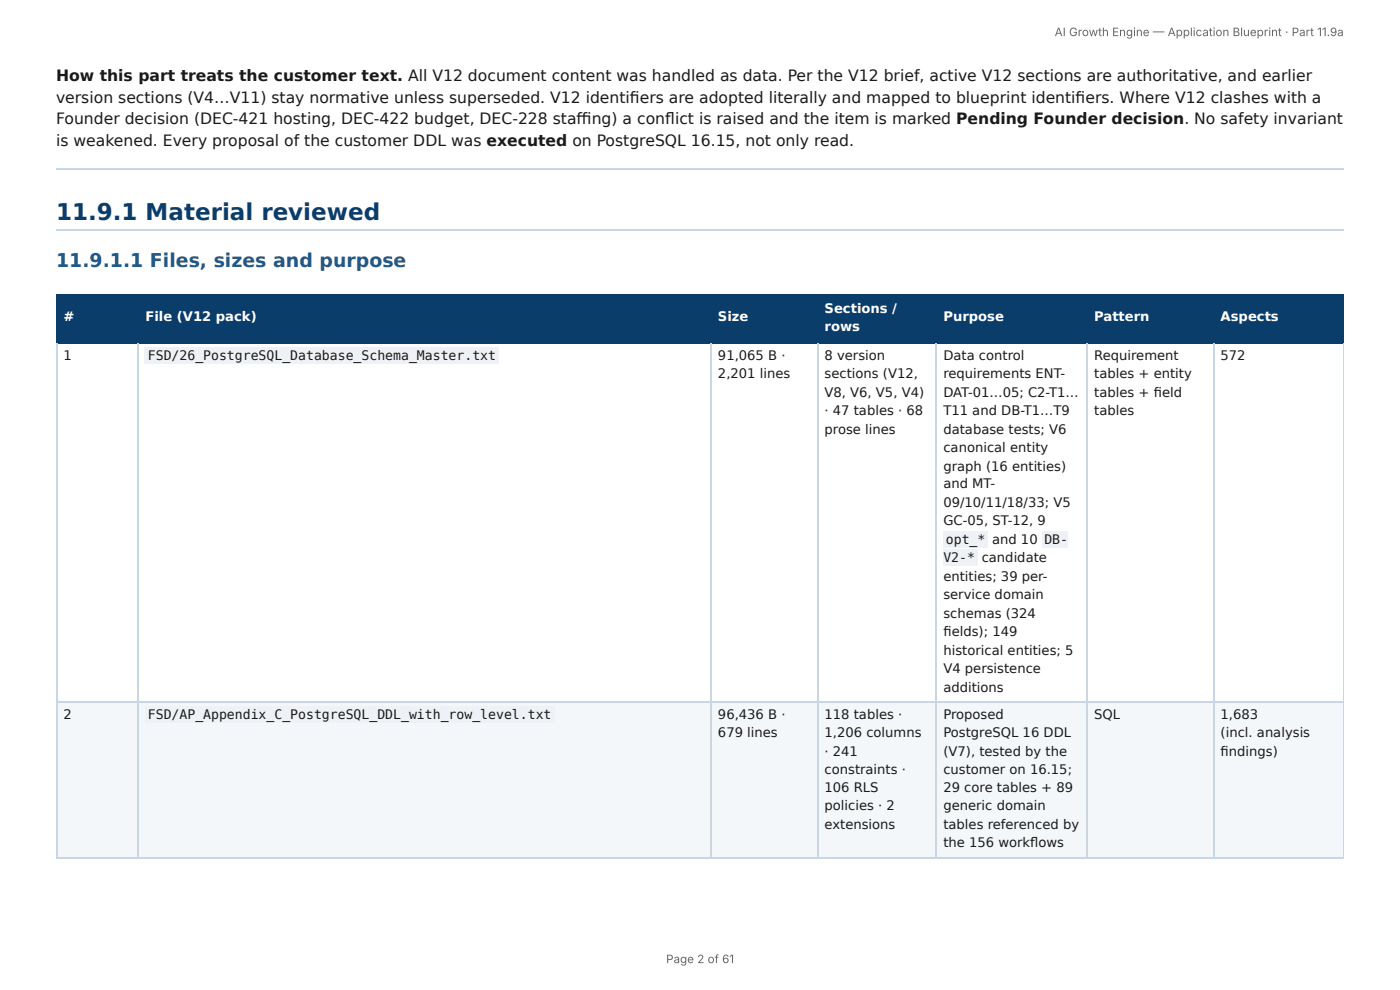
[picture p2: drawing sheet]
<svg xmlns="http://www.w3.org/2000/svg" width="297mm" height="210mm" viewBox="0 0 297 210" stroke-linecap="round" stroke-linejoin="round" font-family="sans-serif">
<defs><g id="words">
<text font-size="4.9" fill="#0b3d6b" x="11.9" y="46.8">11.9.1 Material reviewed</text>
<text font-size="4" fill="#1f5a8c" x="11.9" y="56.7">11.9.1.1 Files, sizes and purpose</text>
<g font-size="3.3" fill="#1a1a1a">
<text x="11.9" y="17.2">How this part treats the customer text. All V12 document content was handled as data. Per the V12 brief, active V12 sections are authoritative, and earlier</text>
<text x="11.9" y="21.9">version sections (V4…V11) stay normative unless superseded. V12 identifi ers are adopted literally and mapped to blueprint identifi ers. Where V12 clashes with a</text>
<text x="11.9" y="26.3">Founder decision (DEC-421 hosting, DEC-422 budget, DEC-228 staffi ng) a confl ict is raised and the item is marked Pending Founder decision. No safety invariant</text>
<text x="11.9" y="31.1">is weakened. Every proposal of the customer DDL was executed on PostgreSQL 16.15, not only read.</text>
</g>
<g font-size="2.8" fill="#fff">
<text x="13.5" y="68.3">#</text>
<text x="30.9" y="68.3">File (V12 pack)</text>
<text x="152.5" y="68.3">Size</text>
<text x="175.1" y="66.4">Sections /</text>
<text x="175.1" y="70.4">rows</text>
<text x="200.4" y="68.3">Purpose</text>
<text x="232.4" y="68.3">Pattern</text>
<text x="259.2" y="68.3">Aspects</text>
</g>
<g font-size="2.8" fill="#1a1a1a">
<text x="13.5" y="76.4">1</text>
<text x="31.4" y="76.4">FSD/26_PostgreSQL_Database_Schema_Master.txt</text>
<text x="152.5" y="76.4">91,065 B ·</text>
<text x="175.1" y="76.4">8 version</text>
<text x="200.4" y="76.4">Data control</text>
<text x="232.4" y="76.4">Requirement</text>
<text x="259.2" y="76.4">572</text>
<text x="152.5" y="80.3">2,201 lines</text>
<text x="175.1" y="80.3">sections (V12,</text>
<text x="200.4" y="80.3">requirements ENT-</text>
<text x="232.4" y="80.3">tables + entity</text>
<text x="175.1" y="84.2">V8, V6, V5, V4)</text>
<text x="175.1" y="88.2">· 47 tables · 68</text>
<text x="200.4" y="84.2">DAT-01…05; C2-T1…</text>
<text x="200.4" y="88.2">T11 and DB-T1…T9</text>
<text x="232.4" y="84.2">tables + fi eld</text>
<text x="232.4" y="88.2">tables</text>
<text x="175.1" y="92.1">prose lines</text>
<text x="200.4" y="92.1">database tests; V6</text>
<text x="200.4" y="96">canonical entity</text>
<text x="200.4" y="100">graph (16 entities)</text>
<text x="200.4" y="103.6">and MT-</text>
<text x="200.4" y="107.6">09/10/11/18/33; V5</text>
<text x="200.4" y="111.5">GC-05, ST-12, 9</text>
<text x="200.4" y="119.4">V2-*</text>
<text x="200.9" y="115.4">opt_*</text>
<text x="208.5" y="119.4">candidate</text>
<text x="210.7" y="115.4">and 10</text>
<text x="221.8" y="115.4">DB-</text>
<text x="200.4" y="123.3">entities; 39 per-</text>
<text x="200.4" y="127.2">service domain</text>
<text x="200.4" y="131.2">schemas (324</text>
<text x="200.4" y="135.1">fi elds); 149</text>
<text x="200.4" y="139">historical entities; 5</text>
<text x="200.4" y="142.9">V4 persistence</text>
<text x="200.4" y="146.9">additions</text>
<text x="13.5" y="152.6">2</text>
<text x="31.4" y="152.6">FSD/AP_Appendix_C_PostgreSQL_DDL_with_row_level.txt</text>
<text x="152.5" y="152.6">96,436 B ·</text>
<text x="175.1" y="152.6">118 tables ·</text>
<text x="200.4" y="152.6">Proposed</text>
<text x="232.4" y="152.6">SQL</text>
<text x="259.2" y="152.6">1,683</text>
<text x="152.5" y="156.6">679 lines</text>
<text x="175.1" y="156.6">1,206 columns</text>
<text x="175.1" y="160.5">· 241</text>
<text x="200.4" y="156.6">PostgreSQL 16 DDL</text>
<text x="200.4" y="160.5">(V7), tested by the</text>
<text x="259.2" y="156.6">(incl. analysis</text>
<text x="259.2" y="160.5">fi ndings)</text>
<text x="175.1" y="164.4">constraints ·</text>
<text x="200.4" y="164.4">customer on 16.15;</text>
<text x="175.1" y="168.1">106 RLS</text>
<text x="175.1" y="172">policies · 2</text>
<text x="200.4" y="168.1">29 core tables + 89</text>
<text x="200.4" y="172">generic domain</text>
<text x="175.1" y="176">extensions</text>
<text x="200.4" y="176">tables referenced by</text>
<text x="200.4" y="179.9">the 156 workfl ows</text>
</g>
<g font-size="2.5" fill="#666">
<text x="224" y="7.7">AI Growth Engine — Application Blueprint · Part 11.9a</text>
<text x="141.5" y="204.5">Page 2 of 61</text>
</g>
</g></defs>
<path d="M11.9 35.9h273.5M11.9 48.7h273.5" fill="none" stroke="#c9d6e3" stroke-width=".26"/>
<g fill="#0b3d6b">
<path d="M12.2 62.8h17.3v9.9h-17.3z"/>
<path d="M29.5 62.8h121.6v9.9h-121.6z"/>
<path d="M151.1 62.8h22.5v9.9h-22.5z"/>
<path d="M173.6 62.8h25.4v9.9h-25.4z"/>
<path d="M199 62.8h32v9.9h-32z"/>
<path d="M231 62.8h26.7v9.9h-26.7z"/>
<path d="M257.7 62.8h27.7v9.9h-27.7z"/>
</g>
<g fill="#f4f7fa">
<path d="M12.2 149h17.3v33.3h-17.3z"/>
<path d="M29.5 149h121.6v33.3h-121.6z"/>
<path d="M151.1 149h22.5v33.3h-22.5z"/>
<path d="M173.6 149h25.4v33.3h-25.4z"/>
<path d="M199 149h32v33.3h-32z"/>
<path d="M231 149h26.7v33.3h-26.7z"/>
<path d="M257.7 149h27.7v33.3h-27.7z"/>
</g>
<path d="M11.9 62.6h273.5M11.9 72.9h273.5M12 62.5v10.5M29.3 62.5v10.5M150.9 62.5v10.5M173.7 62.5v10.5M198.9 62.5v10.5M230.8 62.5v10.5M257.8 62.5v10.5" fill="none" stroke="#0b3d6b" stroke-width=".26"/>
<path d="M285.3 62.5v10.5" fill="none" stroke="#0b3d6b" stroke-width=".21"/>
<path d="M12 73v109.3M29.3 73v109.3M150.9 73v109.3M173.7 73v109.3M198.9 73v109.3M230.8 73v109.3M257.8 73v109.3M11.9 149.1h273.5M11.9 182.1h273.5" fill="none" stroke="#c9d6e3" stroke-width=".26"/>
<path d="M285.3 73v109.3" fill="none" stroke="#c9d6e3" stroke-width=".21"/>
<g fill="#eef2f6">
<path d="M30.8 73.8h75.2v3.4h-75.2z"/>
<path d="M200.3 112.8h9.5v3.4h-9.5z"/>
<path d="M221.3 112.8h5.5v3.4h-5.5z"/>
<path d="M200.3 116.7h7.4v3.5h-7.4z"/>
<path d="M30.8 150h87v3.4h-87z"/>
</g>
<use href="#words"/>
</svg>
